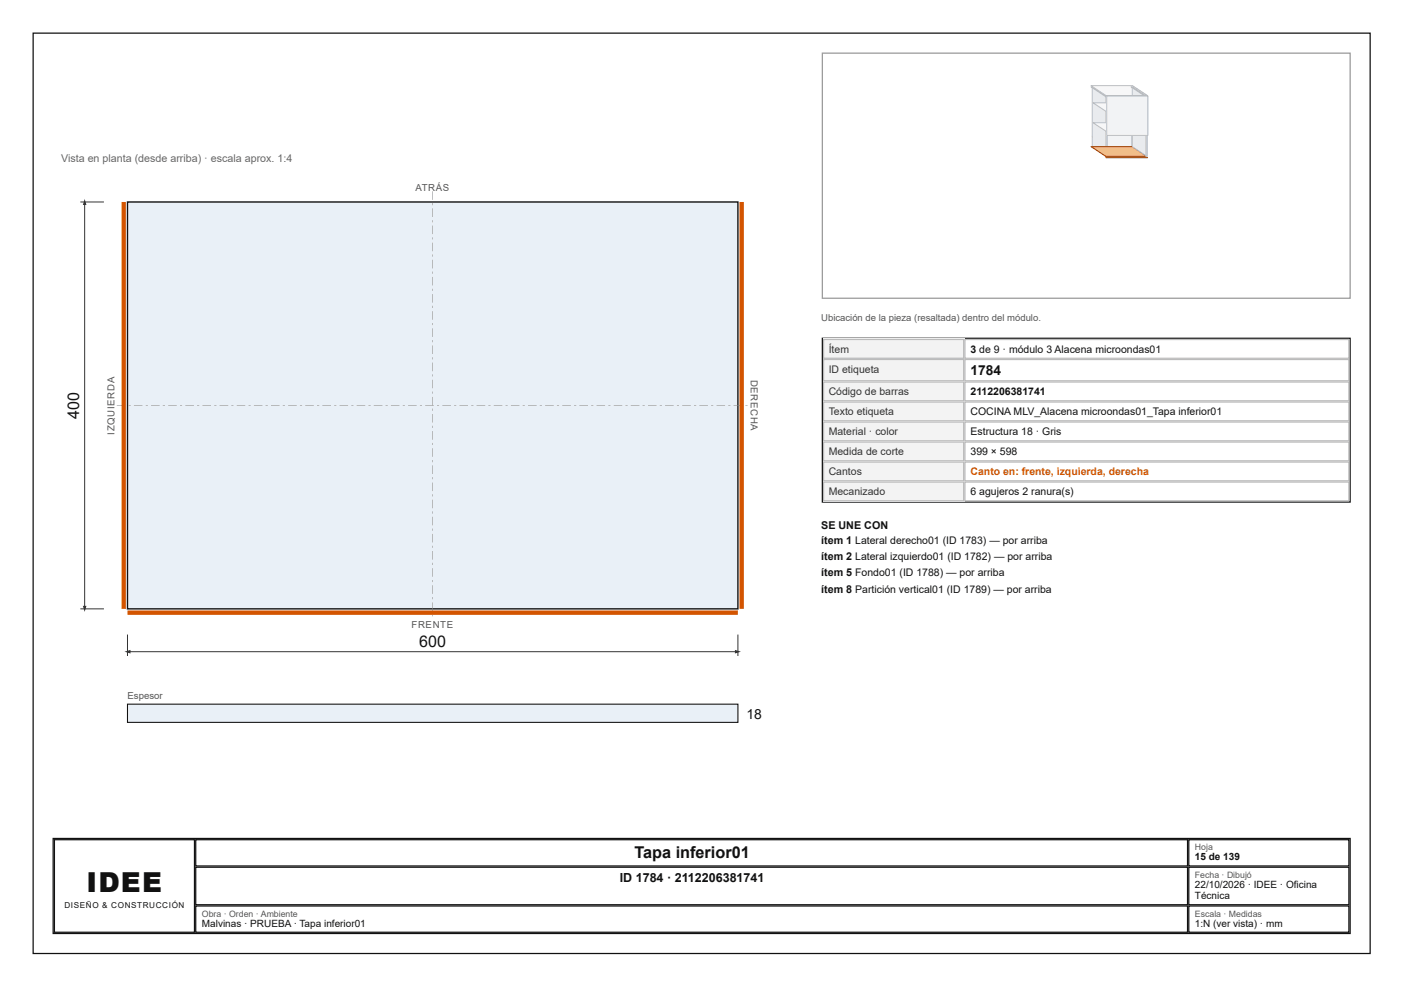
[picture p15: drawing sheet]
<svg xmlns="http://www.w3.org/2000/svg" width="297mm" height="210mm" viewBox="0 0 297 210" stroke-linecap="round" stroke-linejoin="round" font-family="sans-serif">
<defs><g id="words">
<text font-size="5.8" fill="#111" x="18.3" y="188.6">IDEE</text>
<g font-size="3.4" fill="#111">
<text x="16.8" y="88.6" transform="rotate(-90 16.8 88.6)">400</text>
<text x="88.7" y="137">600</text>
<text x="134.2" y="181.5">Tapa inferior01</text>
</g>
<g font-size="2.9" fill="#111">
<text x="205.3" y="79.4">1784</text>
<text x="157.9" y="152">18</text>
</g>
<text font-size="2.6" fill="#111" x="131.1" y="186.5">ID 1784 · 2112206381741</text>
<text font-size="2.3" fill="#666" x="12.9" y="34.4">Vista en planta (desde arriba) · escala aprox. 1:4</text>
<g font-size="2.3" fill="#111">
<text x="173.7" y="111.9">SE UNE CON</text>
<text x="173.7" y="115.1">ítem 1 Lateral derecho01 (ID 1783) — por arriba</text>
<text x="173.7" y="118.5">ítem 2 Lateral izquierdo01 (ID 1782) — por arriba</text>
<text x="173.7" y="122">ítem 5 Fondo01 (ID 1788) — por arriba</text>
<text x="173.7" y="125.4">ítem 8 Partición vertical01 (ID 1789) — por arriba</text>
</g>
<g font-size="2.2" fill="#333">
<text x="175.3" y="74.6">Ítem</text>
<text x="175.3" y="78.8">ID etiqueta</text>
<text x="175.3" y="83.6">Código de barras</text>
<text x="175.3" y="87.8">Texto etiqueta</text>
<text x="175.3" y="92.1">Material · color</text>
<text x="175.3" y="96.3">Medida de corte</text>
<text x="175.3" y="100.5">Cantos</text>
<text x="175.3" y="104.8">Mecanizado</text>
</g>
<g font-size="2.2" fill="#111">
<text x="205.3" y="74.6">3 de 9 · módulo 3 Alacena microondas01</text>
<text x="205.3" y="83.6">2112206381741</text>
<text x="205.3" y="87.8">COCINA MLV_Alacena microondas01_Tapa inferior01</text>
<text x="205.3" y="92.1">Estructura 18 · Gris</text>
<text x="205.3" y="96.3">399 × 598</text>
<text x="205.3" y="104.8">6 agujeros 2 ranura(s)</text>
</g>
<text font-size="2.2" fill="#d35400" x="205.3" y="100.5">Canto en: frente, izquierda, derecha</text>
<g font-size="2.1" fill="#111">
<text x="252.8" y="182">15 de 139</text>
<text x="252.8" y="187.9">22/10/2026 · IDEE · Oficina</text>
<text x="252.8" y="190.2">Técnica</text>
<text x="42.7" y="196.1">Malvinas · PRUEBA · Tapa inferior01</text>
<text x="252.8" y="196.1">1:N (ver vista) · mm</text>
</g>
<g font-size="2" fill="#555">
<text x="87.9" y="40.5">ATRÁS</text>
<text x="173.7" y="68">Ubicación de la pieza (resaltada) dentro del módulo.</text>
<text x="158.8" y="80.3" transform="rotate(90 158.8 80.3)">DERECHA</text>
<text x="24.3" y="91.9" transform="rotate(-90 24.3 91.9)">IZQUIERDA</text>
<text x="87.1" y="132.9">FRENTE</text>
<text x="27" y="147.9">Espesor</text>
</g>
<g font-size="1.9" fill="#555">
<text x="252.8" y="179.9">Hoja</text>
<text x="252.8" y="185.7">Fecha · Dibujó</text>
<text x="42.7" y="193.9">Obra · Orden · Ambiente</text>
<text x="252.8" y="193.9">Escala · Medidas</text>
</g>
<text font-size="1.7" fill="#111" x="13.6" y="192.1">DISEÑO &amp; CONSTRUCCIÓN</text>
</g></defs>
<path d="M7 7h282.9v194.7h-282.9z" fill="none" stroke="#111" stroke-width=".26"/>
<path d="M27 42.7h129.1v86.1h-129.1z" fill="#e9f0f7"/>
<path d="M27 42.7h129.1v86.1h-129.1z" fill="none" stroke="#111" stroke-width=".29"/>
<g fill="#888">
<path d="M91.5 40.5h.1v1.8h-.1zM91.5 43h.1v.4h-.1zM91.5 44.1h.1v1.8h-.1zM91.5 46.6h.1v.4h-.1zM91.5 47.7h.1v1.8h-.1zM91.5 50.2h.1v.5h-.1zM91.5 51.3h.1v1.9h-.1zM91.5 53.8h.1v.5h-.1zM91.5 55h.1v1.8h-.1zM91.5 57.5h.1v.4h-.1zM91.5 58.6h.1v1.8h-.1zM91.5 61.1h.1v.4h-.1zM91.5 62.2h.1v1.8h-.1zM91.5 64.7h.1v.5h-.1zM91.5 65.8h.1v1.9h-.1zM91.5 68.3h.1v.5h-.1zM91.5 69.5h.1v1.8h-.1zM91.5 72h.1v.4h-.1zM91.5 73.1h.1v1.8h-.1zM91.5 75.6h.1v.4h-.1zM91.5 76.7h.1v1.8h-.1zM91.5 79.2h.1v.5h-.1zM91.5 80.3h.1v1.9h-.1zM91.5 82.8h.1v.5h-.1zM91.5 84h.1v1.8h-.1zM91.5 86.5h.1v.4h-.1zM91.5 87.6h.1v1.8h-.1zM91.5 90.1h.1v.4h-.1zM91.5 91.2h.1v1.8h-.1zM91.5 93.7h.1v.5h-.1zM91.5 94.8h.1v1.9h-.1zM91.5 97.3h.1v.5h-.1zM91.5 98.5h.1v1.8h-.1zM91.5 101h.1v.4h-.1zM91.5 102.1h.1v1.8h-.1zM91.5 104.6h.1v.4h-.1zM91.5 105.7h.1v1.8h-.1zM91.5 108.2h.1v.5h-.1zM91.5 109.3h.1v1.9h-.1zM91.5 111.8h.1v.5h-.1zM91.5 113h.1v1.8h-.1zM91.5 115.5h.1v.4h-.1zM91.5 116.6h.1v1.8h-.1zM91.5 119.1h.1v.4h-.1zM91.5 120.2h.1v1.8h-.1zM91.5 122.7h.1v.5h-.1zM91.5 123.8h.1v1.9h-.1zM91.5 126.3h.1v.5h-.1zM91.5 127.5h.1v1.8h-.1zM91.5 130h.1v.4h-.1z"/>
<path d="M24.7 85.7h1.8v.1h-1.8zM27.2 85.7h.5v.1h-.5zM28.3 85.7h1.8v.1h-1.8zM30.8 85.7h.5v.1h-.5zM32 85.7h1.8v.1h-1.8zM34.4 85.7h.5v.1h-.5zM35.6 85.7h1.8v.1h-1.8zM38.1 85.7h.4v.1h-.4zM39.2 85.7h1.8v.1h-1.8zM41.7 85.7h.4v.1h-.4zM42.8 85.7h1.8v.1h-1.8zM45.3 85.7h.5v.1h-.5zM46.5 85.7h1.8v.1h-1.8zM48.9 85.7h.5v.1h-.5zM50.1 85.7h1.8v.1h-1.8zM52.6 85.7h.4v.1h-.4zM53.7 85.7h1.8v.1h-1.8zM56.2 85.7h.4v.1h-.4zM57.3 85.7h1.8v.1h-1.8zM59.8 85.7h.5v.1h-.5zM61 85.7h1.8v.1h-1.8zM63.4 85.7h.5v.1h-.5zM64.6 85.7h1.8v.1h-1.8zM67.1 85.7h.4v.1h-.4zM68.2 85.7h1.8v.1h-1.8zM70.7 85.7h.4v.1h-.4zM71.8 85.7h1.8v.1h-1.8zM74.3 85.7h.5v.1h-.5zM75.5 85.7h1.8v.1h-1.8zM77.9 85.7h.5v.1h-.5zM79.1 85.7h1.8v.1h-1.8zM81.6 85.7h.4v.1h-.4zM82.7 85.7h1.8v.1h-1.8zM85.2 85.7h.4v.1h-.4zM86.3 85.7h1.8v.1h-1.8zM88.8 85.7h.5v.1h-.5zM90 85.7h1.8v.1h-1.8zM92.4 85.7h.5v.1h-.5zM93.6 85.7h1.8v.1h-1.8zM96.1 85.7h.4v.1h-.4zM97.2 85.7h1.8v.1h-1.8zM99.7 85.7h.4v.1h-.4zM100.8 85.7h1.8v.1h-1.8zM103.3 85.7h.5v.1h-.5zM104.5 85.7h1.8v.1h-1.8zM106.9 85.7h.5v.1h-.5zM108.1 85.7h1.8v.1h-1.8zM110.6 85.7h.4v.1h-.4zM111.7 85.7h1.8v.1h-1.8zM114.2 85.7h.4v.1h-.4zM115.3 85.7h1.8v.1h-1.8zM117.8 85.7h.5v.1h-.5zM119 85.7h1.8v.1h-1.8zM121.4 85.7h.5v.1h-.5zM122.6 85.7h1.8v.1h-1.8zM125.1 85.7h.4v.1h-.4zM126.2 85.7h1.8v.1h-1.8zM128.7 85.7h.4v.1h-.4zM129.8 85.7h1.8v.1h-1.8zM132.3 85.7h.5v.1h-.5zM133.4 85.7h1.9v.1h-1.9zM135.9 85.7h.5v.1h-.5zM137.1 85.7h1.8v.1h-1.8zM139.6 85.7h.4v.1h-.4zM140.7 85.7h1.8v.1h-1.8zM143.2 85.7h.4v.1h-.4zM144.3 85.7h1.8v.1h-1.8zM146.8 85.7h.5v.1h-.5zM147.9 85.7h1.9v.1h-1.9zM150.4 85.7h.5v.1h-.5zM151.6 85.7h1.8v.1h-1.8zM154.1 85.7h.4v.1h-.4zM155.2 85.7h1.8v.1h-1.8zM157.7 85.7h.4v.1h-.4z"/>
</g>
<path d="M26.2 42.7v86.1M156.9 42.7v86.1M27 129.6h129.1" fill="none" stroke="#d35400" stroke-width=".91" stroke-linecap="butt"/>
<path d="M27 134.3v4.5M27 137.9h129.1M156.1 134.3v4.5" fill="none" stroke="#333" stroke-width=".21"/>
<g fill="#333">
<path d="M26.3 137.9l1.3-.4v.8z"/>
<path d="M155.5 137.5l1.2 .4-1.2 .4z"/>
</g>
<path d="M17 42.7h5M17.9 42.7v86.1M17 128.8h5" fill="none" stroke="#333" stroke-width=".21"/>
<g fill="#333">
<path d="M17.9 42.1l.4 1.3h-.8z"/>
<path d="M17.5 128.2h.8l-.4 1.3z"/>
</g>
<path d="M27 149h129.1v3.8h-129.1z" fill="#e9f0f7"/>
<path d="M27 149h129.1v3.8h-129.1z" fill="none" stroke="#111" stroke-width=".23"/>
<path d="M174 11.2h111.6v51.9h-111.6z" fill="none" stroke="#999" stroke-width=".26"/>
<path d="M239.3 28.8v2.3" fill="none" stroke="#e9ebee" stroke-width=".21"/>
<path d="M231.1 28.8l8.3 .1zM239.3 28.8l.1 .1v2.2l-.1-.1z" fill="none" stroke="#b8bec7" stroke-width=".21"/>
<path d="M231.1 28.9h8.3" fill="none" stroke="#f7f8f9" stroke-width=".21"/>
<path d="M231.2 28.9h8.2v2.2h-8.2z" fill="#f2f3f5"/>
<path d="M231.2 18.5h8.2zM239.4 18.5v12.6zM231.2 28.9h8.2v2.2h-8.2z" fill="none" stroke="#b8bec7" stroke-width=".21"/>
<path d="M239.4 18.5v12.6" fill="none" stroke="#e9ebee" stroke-width=".21"/>
<path d="M231.2 18.5h8.2" fill="none" stroke="#f7f8f9" stroke-width=".21"/>
<path d="M231.2 18.5h8.2v12.6h-8.2z" fill="#f2f3f5"/>
<path d="M231.2 18.5h8.2v12.6h-8.2z" fill="none" stroke="#b8bec7" stroke-width=".21"/>
<path d="M231.1 18.4l3.1 2.1v12.6l-3.1-2.1z" fill="#e9ebee"/>
<path d="M231.1 18.4l3.1 2.1v12.6l-3.1-2.1z" fill="none" stroke="#b8bec7" stroke-width=".21"/>
<path d="M230.8 18.4h.3l3.1 2.1h-.2z" fill="#f7f8f9"/>
<path d="M230.8 18.4h.3l3.1 2.1h-.2zM234 20.5h.2v12.6h-.2z" fill="none" stroke="#b8bec7" stroke-width=".21"/>
<path d="M234.1 20.5v12.6" fill="none" stroke="#f2f3f5" stroke-width=".26"/>
<path d="M239.5 31l3.2 2.1v.3l-3.2-2.1z" fill="#e59866"/>
<path d="M239.5 31l3.2 2.1v.3l-3.2-2.1z" fill="none" stroke="#a04000" stroke-width=".21"/>
<path d="M230.8 31h8.7l3.2 2.1h-8.7z" fill="#f8c471"/>
<path d="M230.8 31h8.7l3.2 2.1h-8.7zM234 33.1h8.7v.3h-8.7z" fill="none" stroke="#a04000" stroke-width=".21"/>
<path d="M234 33.2h8.7" fill="none" stroke="#f5b041" stroke-width=".27"/>
<path d="M239.5 18.1l3.2 2.1v.3l-3.2-2.1z" fill="#e9ebee"/>
<path d="M239.5 18.1l3.2 2.1v.3l-3.2-2.1z" fill="none" stroke="#b8bec7" stroke-width=".21"/>
<path d="M230.8 18.1h8.7l3.2 2.1h-8.7z" fill="#f7f8f9"/>
<path d="M230.8 18.1h8.7l3.2 2.1h-8.7zM234 20.2h8.7v.3h-8.7z" fill="none" stroke="#b8bec7" stroke-width=".21"/>
<path d="M234 20.3h8.7" fill="none" stroke="#f2f3f5" stroke-width=".27"/>
<path d="M239.5 18.4l3.2 2.1v12.6l-3.2-2.1z" fill="#e9ebee"/>
<path d="M239.5 18.4l3.2 2.1v12.6l-3.2-2.1z" fill="none" stroke="#b8bec7" stroke-width=".21"/>
<path d="M239.3 18.4h.2l3.2 2.1h-.3z" fill="#f7f8f9"/>
<path d="M239.3 18.4h.2l3.2 2.1h-.3zM242.4 20.5h.3v12.6h-.3z" fill="none" stroke="#b8bec7" stroke-width=".21"/>
<path d="M242.6 20.5v12.6" fill="none" stroke="#f2f3f5" stroke-width=".26"/>
<path d="M239.4 21.8l2.9 1.9v.2l-2.9-1.9z" fill="#e9ebee"/>
<path d="M239.4 21.8l2.9 1.9v.2l-2.9-1.9z" fill="none" stroke="#b8bec7" stroke-width=".21"/>
<path d="M231.2 21.8h8.2l2.9 1.9h-8.2z" fill="#f7f8f9"/>
<path d="M231.2 21.8h8.2l2.9 1.9h-8.2zM234.1 23.7h8.2v.2h-8.2z" fill="none" stroke="#b8bec7" stroke-width=".21"/>
<path d="M234.1 23.8h8.2" fill="none" stroke="#f2f3f5" stroke-width=".27"/>
<path d="M239.4 26l3 1.9v.3l-3-2z" fill="#e9ebee"/>
<path d="M239.4 26l3 1.9v.3l-3-2z" fill="none" stroke="#b8bec7" stroke-width=".21"/>
<path d="M231.2 26h8.2l3 1.9h-8.2z" fill="#f7f8f9"/>
<path d="M231.2 26h8.2l3 1.9h-8.2zM234 20.2l8.8 .1zM234.2 27.9h8.2v.3h-8.2zM242.7 20.2l.1 .1v8.4l-.1-.1z" fill="none" stroke="#b8bec7" stroke-width=".21"/>
<path d="M234.2 28.1h8.2" fill="none" stroke="#f2f3f5" stroke-width=".27"/>
<path d="M242.7 20.2v8.5" fill="none" stroke="#e9ebee" stroke-width=".21"/>
<path d="M234 20.3h8.8" fill="none" stroke="#f7f8f9" stroke-width=".21"/>
<path d="M234.1 20.3h8.7v8.4h-8.7z" fill="#f2f3f5"/>
<path d="M234.1 20.3h8.7v8.4h-8.7z" fill="none" stroke="#b8bec7" stroke-width=".21"/>
<path d="M174 71.6h111.6v34.6h-111.6z" fill="none" stroke="#111" stroke-width=".26"/>
<path d="M174.1 71.7h29.9v4.2h-29.9z" fill="#f3f3f3"/>
<path d="M174.2 71.8h29.7v4h-29.7zM204.1 71.8h81.3v4h-81.3z" fill="none" stroke="#bbb" stroke-width=".26"/>
<path d="M174.1 75.9h29.9v4.8h-29.9z" fill="#f3f3f3"/>
<path d="M174.2 76.1h29.7v4.5h-29.7zM204.1 76.1h81.3v4.5h-81.3z" fill="none" stroke="#bbb" stroke-width=".26"/>
<path d="M174.1 80.7h29.9v4.2h-29.9z" fill="#f3f3f3"/>
<path d="M174.2 80.8h29.7v4h-29.7zM204.1 80.8h81.3v4h-81.3z" fill="none" stroke="#bbb" stroke-width=".26"/>
<path d="M174.1 84.9h29.9v4.3h-29.9z" fill="#f3f3f3"/>
<path d="M174.2 85.1h29.7v3.9h-29.7zM204.1 85.1h81.3v3.9h-81.3z" fill="none" stroke="#bbb" stroke-width=".26"/>
<path d="M174.1 89.2h29.9v4.2h-29.9z" fill="#f3f3f3"/>
<path d="M174.2 89.3h29.7v4h-29.7zM204.1 89.3h81.3v4h-81.3z" fill="none" stroke="#bbb" stroke-width=".26"/>
<path d="M174.1 93.4h29.9v4.2h-29.9z" fill="#f3f3f3"/>
<path d="M174.2 93.5h29.7v4h-29.7zM204.1 93.5h81.3v4h-81.3z" fill="none" stroke="#bbb" stroke-width=".26"/>
<path d="M174.1 97.6h29.9v4.3h-29.9z" fill="#f3f3f3"/>
<path d="M174.2 97.8h29.7v3.9h-29.7zM204.1 97.8h81.3v3.9h-81.3z" fill="none" stroke="#bbb" stroke-width=".26"/>
<path d="M174.1 101.9h29.9v4.2h-29.9z" fill="#f3f3f3"/>
<path d="M174.2 102h29.7v4h-29.7zM204.1 102h81.3v4h-81.3z" fill="none" stroke="#bbb" stroke-width=".26"/>
<path d="M11.2 177.4h274.4v20.1h-274.4zM11.5 177.7h29.6v19.5h-29.6zM41.4 177.7h209.8v5.5h-209.8zM251.5 177.7h33.9v5.5h-33.9zM41.4 183.5h209.8v7.9h-209.8zM41.4 191.7h209.8v5.5h-209.8zM251.5 183.5h33.9v7.9h-33.9zM251.5 191.7h33.9v5.5h-33.9z" fill="none" stroke="#111" stroke-width=".26"/>
<use href="#words"/>
</svg>
